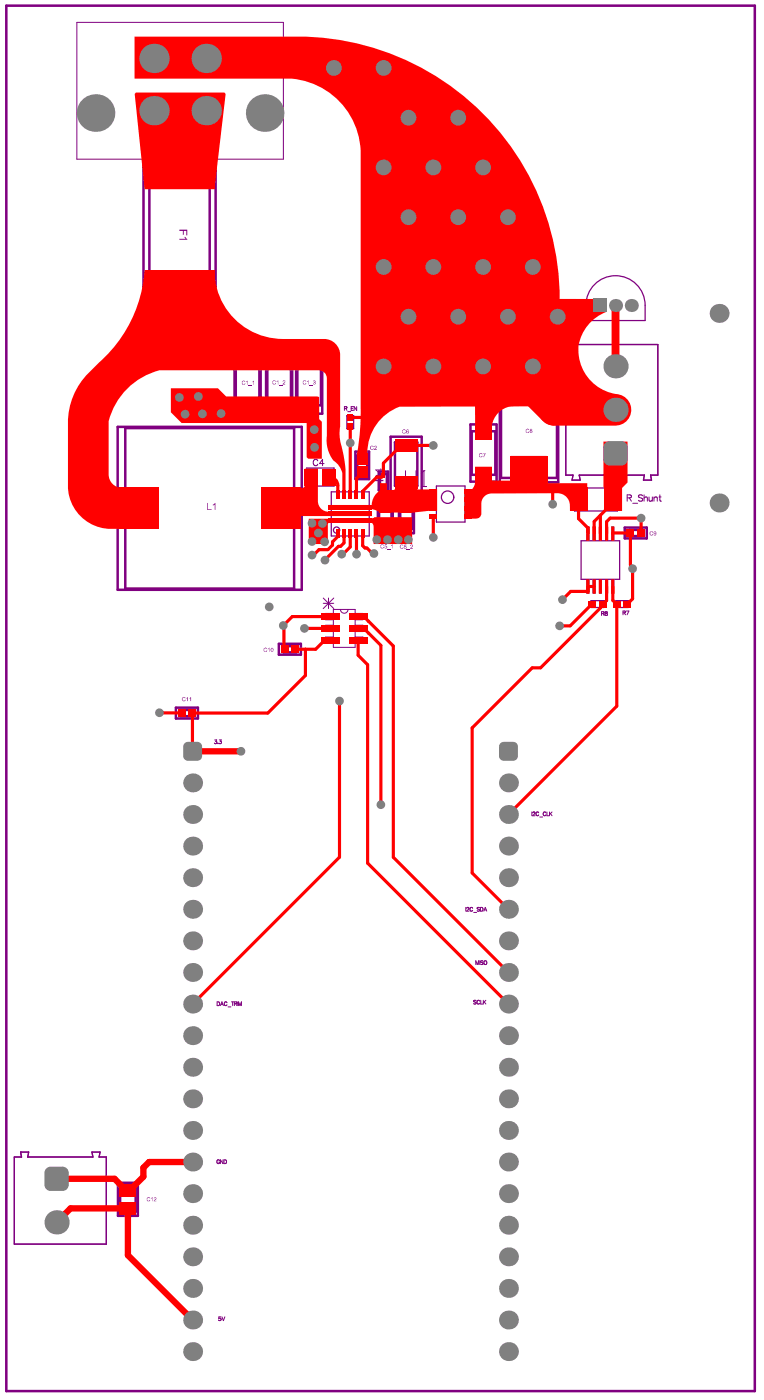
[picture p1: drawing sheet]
<svg xmlns="http://www.w3.org/2000/svg" width="204mm" height="375mm" viewBox="0 0 204 375" stroke-linecap="round" stroke-linejoin="round" font-family="sans-serif">
<path d="M1.7 1.5h200.1v370.8h-200.1z" fill="none" stroke="#800080" stroke-width=".68"/>
<g fill="none" stroke="#800080" stroke-width=".67">
<path d="M38.4 38.7h19.2v45.6h-19.2zM39.9 40.5h16.2v41.9h-16.2zM62.7 94.6h7v16.1h-7zM63 96.8h6.4v11.7h-6.4zM71.1 94.6h7v16.1h-7zM71.5 96.8h6.3v11.7h-6.3zM79.2 94.6h7v16.1h-7zM79.5 96.8h6.3v11.7h-6.3zM31.5 114.2h49.2v43.6h-49.2zM33.5 114.6h45.1v42.9h-45.1zM104.4 116.9h8.3v14.6h-8.3zM105.6 118.4h6v11.6h-6z"/>
<path d="M125.8 113.6h7v15.3h-7zM126.1 115.4h6.3v11.7h-6.3zM133.6 101.8h15.6v27.3h-15.6zM134 102.9h14.9v25h-14.9zM95 120.9h3.7v7.3h-3.7zM95.5 121.9h2.7v5.3h-2.7zM101 134.3h4v8.3h-4zM101.3 126.2h2.5v5h-2.5zM101.3 135.5h3.4v6h-3.4zM101.6 126.9h1.8v3.6h-1.8zM106.7 134.4h4v8.3h-4zM107 135.5h3.3v6h-3.3z"/>
<path d="M167 141.2h5.9v2.9h-5.9zM168.3 141.8h3.3v1.7h-3.3zM74.6 172.3h5.8v2.9h-5.8zM75.8 172.9h3.4v1.7h-3.4zM47 189.4h5.9v2.9h-5.9zM48.3 190h3.3v1.7h-3.3zM31.5 316.5h5.4v8.9h-5.4zM32.1 317.6h4.2v6.7h-4.2z"/>
</g>
<g fill="none" stroke="#800080" stroke-width=".33">
<path d="M159 76.1a7.9 7.9 0 0 1 8.6-1.7 7.9 7.9 0 0 1 4.9 7.3v4.1h-15.8a13 13 0 0 1 1-8.1zM151.3 92.2h24.6v34.9h-2l.3 1.4h-2.2l.3-1.4h-17.4l.2 1.4h-2.2l.3-1.4h-1.9zM92.7 111.2h1.9v3.5h-1.9zM82 125.3h7.3v4.8h-7.3zM88.6 131.6h10.1v11.8h-10.1zM116.7 130.1h7.6v9.6h-7.6zM153.6 130.6h11.5v6.1h-11.5zM155.4 144.7h10.3v10.3h-10.3zM158 160.7h3.5v1.9h-3.5zM164.6 160.7h3.5v1.9h-3.5zM3.8 309.6h2l-.3-1.3h2.2l-.3 1.3h17.4l-.2-1.3h2.1l-.2 1.3h1.9v23.3h-24.6z"/>
<circle cx="119.7" cy="133.1" r="1.66"/>
<circle cx="90" cy="141.9" r=".83"/>
</g>
<g fill="none" stroke="#800080" stroke-width=".27">
<path d="M20.5 6h55.3v36.6h-55.3zM108.4 126v3.5l.7 .7h1.4l.7-.7v-3.5M112.6 130.2h1.4M113.3 126h.1M113.3 126v4.2M113.3 126l-.7 .7M86.4 160l2.8 2.9M86.4 161.5h2.8M87.8 160v2.9M89.1 163.1h5.8v10.1h-5.8zM89.1 164.2h-2v1.6h2M89.1 167.3h-2v1.7h2"/>
<path d="M89.1 170.5h-2v1.7h2M89.2 160l-2.8 2.9M91 163.1a1.01 1.01 0 0 0 1 1 1.01 1.01 0 0 0 1-1M94.9 164.2h2.1v1.6h-2.1M94.9 167.3h2.1v1.7h-2.1M94.9 170.5h2.1v1.7h-2.1"/>
</g>
<circle cx="41.2" cy="15.6" r="1.27" fill="none" stroke="#800080" stroke-width="1.7"/>
<g fill="#800080">
<path d="M48 61.5h2.1v1.5h-.3v-1.2h-.7v1h-.2v-1h-.9z"/>
<path d="M48 63.9h1.6l-.3-.4 .3-.1 .5 .8h-2.1z"/>
<path d="M100.6 127.4v1h.6v-.9l-.1-.2zM100.6 127.1l.7 .1 .2 .5 .3-.5 .7-.3v.3l-.7 .4-.3 .4v.4h1v.4h-2.2v-1.2z"/>
<path d="M100.7 125.9l1 .7v-.7zM100.3 125.6h1.4v-.3h.2v.3h.6v.3h-.6v.9h-.2z"/>
</g>
<g fill="none" stroke="#800080" stroke-width=".27">
<path d="M92.1 109.3l.6-.1v-.3l-.6-.1v1M92.4 109.3l.4 .5M93 110.2h.8M93.9 109.3h.4M94.5 108.8h-.6v1h.6M95.4 108.8v1l-.7-1v1M85 123.3a.62 .62 0 0 0-.8-.4 .62 .62 0 0 0-.4 .7v.4a.62 .62 0 0 0 .4 .6 .62 .62 0 0 0 .8-.4M86.6 124.1h-1.2l.8-1.2v1.7M167.7 133.2h.9l.1-.6-1-.2v1.7M168.2 133.2l.6 .9M169.2 134.7h1.3M171.8 132.7l-.4-.3-.7 .3 .1 .4 .9 .4 .1 .4-.4 .2-.7-.2"/>
<path d="M172.2 132.4v1.7M172.2 133.3l.4-.3 .4 .1 .1 1M173.5 133l.1 1 .4 .1 .4-.3M174.4 133v1.1M174.8 133.3l.4-.3 .4 .1 .1 1M174.8 133v1.1M176.2 133h.5M176.4 132.4v1.4l.1 .2 .3 .1M160.8 164.2l.6-.1v-.3l-.6-.1v1M161.2 164.2l.3 .5M161.8 163.7v.2a.53 .53 0 0 1 .5 .7h-.5a.42 .42 0 0 1 0-.4 .42 .42 0 0 1 .5-.2v-.3zM166.6 164l.5-.1 .1-.3-.6-.1v1"/>
<path d="M166.9 164l.3 .5M167.5 163.5h.6l-.4 1M57.4 198h.5l-.2 .4a.34 .34 0 0 1 .2 .5 .34 .34 0 0 1-.6-.1M58.3 198.9h.1M58.6 198h.6l-.3 .4a.34 .34 0 0 1 .2 .5 .34 .34 0 0 1-.6-.1M142.2 217.3v1M142.9 217.3h-.3l-.1 .2M142.9 217.3l.1 .1M143 217.4v.3l-.6 .6h.7M144 217.5a.37 .37 0 0 0-.4-.2 .37 .37 0 0 0-.3 .4v.2a.37 .37 0 0 0 .3 .4 .37 .37 0 0 0 .4-.2M144.3 218.6h.8M145.9 217.5a.37 .37 0 0 0-.4-.2 .37 .37 0 0 0-.3 .4v.2a.37 .37 0 0 0 .3 .4 .37 .37 0 0 0 .4-.2"/>
<path d="M146.2 217.3v1h.6M146.9 217.3v1M147.2 217.7l.4 .6M147.6 217.3l-.7 .7M124.5 242.8v1M124.8 242.9v.2M124.9 242.9h-.1M124.9 242.9l.3-.1 .2 .3-.7 .7h.7M126.4 243.1a.37 .37 0 0 0-.5-.3 .37 .37 0 0 0-.3 .4v.2a.37 .37 0 0 0 .3 .4 .37 .37 0 0 0 .5-.2M126.7 244.2h.7M127.2 258.1v-1l.4 1 .4-1v1M128.2 243l-.2-.2-.4 .2 .6 .5-.2 .3-.4-.1"/>
<path d="M128.3 257.1v1M128.5 242.8h.3a.54 .54 0 0 1 .3 .5 .54 .54 0 0 1-.3 .5h-.3zM129.2 257.3l-.3-.2-.4 .2 .7 .5-.3 .3-.4-.1M129.4 243.8l.3-1 .4 1M129.5 243.5h.5M58 268.1h.4a.54 .54 0 0 1 .3 .5 .54 .54 0 0 1-.3 .5h-.4zM59 269.1l.3-1 .4 1M59.1 268.8h.5M60.7 268.3a.37 .37 0 0 0-.4-.2 .37 .37 0 0 0-.3 .4v.2a.37 .37 0 0 0 .3 .4 .37 .37 0 0 0 .4-.2M61 269.5h.7M61.9 268.1h.6M62.2 268.1v1"/>
<path d="M62.7 268.6l.5-.1 .1-.3-.6-.1v1M63 268.6l.3 .5M63.6 268.1v1M63.8 269.1v-1l.4 1 .4-1v1M127.3 267.8l-.2-.1-.5 .1 .7 .6-.2 .3-.5-.2M128.2 267.9a.37 .37 0 0 0-.4-.2 .37 .37 0 0 0-.3 .4v.2a.37 .37 0 0 0 .3 .4 .37 .37 0 0 0 .4-.2M128.5 267.7v1h.6M129.2 267.7v1M129.5 268.1l.4 .6M129.9 267.7l-.7 .7M58.7 310.6a.37 .37 0 0 0-.4-.2 .37 .37 0 0 0-.3 .4v.2a.36 .36 0 0 0 .3 .4 .36 .36 0 0 0 .4-.4h-.2M59.6 310.4v1l-.7-1v1"/>
<path d="M59.9 310.4h.3a.54 .54 0 0 1 .4 .5 .54 .54 0 0 1-.4 .5h-.3zM59 352.4h-.5v.4a.36 .36 0 0 1 .5 0 .36 .36 0 0 1 0 .6 .36 .36 0 0 1-.6-.2M59.3 352.4l.4 1 .4-1"/>
<circle cx="129.7" cy="257.6" r=".47"/>
</g>
<g fill="#800080">
<path d="M81.2 101.8h.4l.3 .3h-.2a.37 .37 0 0 0-.5 0 .37 .37 0 0 0 0 .5 .37 .37 0 0 0 .5 0h.2a.52 .52 0 0 1-.9 .1 .52 .52 0 0 1 .2-.8z"/>
<path d="M82.1 102l.4-.2v1.1l-.1-.9-.2 .2z"/>
<path d="M82.7 103.1h1z"/>
<path d="M83.8 101.9h.5l.1 .3-.2 .1a.34 .34 0 0 1 0 .6 .34 .34 0 0 1-.5-.3h.1a.24 .24 0 0 0 .4 .2 .24 .24 0 0 0 .1-.3 .24 .24 0 0 0-.4-.1l.3-.4-.2-.1-.2 .2z"/>
<path d="M73.1 101.8h.4l.3 .3h-.2a.37 .37 0 0 0-.5 0 .37 .37 0 0 0 0 .5 .37 .37 0 0 0 .5 0h.2a.52 .52 0 0 1-.9 .1 .52 .52 0 0 1 .2-.8z"/>
<path d="M74 102l.4-.2v1.1l-.1-.9-.2 .2z"/>
<path d="M74.6 103.1h1z"/>
<path d="M75.7 101.8a.43 .43 0 0 1 .6 .4 .43 .43 0 0 1-.5 .4l.4 .1v.2h-.6l.6-.8a.22 .22 0 0 0-.3-.2 .22 .22 0 0 0-.2 .2h-.1z"/>
<path d="M64.9 101.9h.5l.2 .3h-.2a.37 .37 0 0 0-.5-.1 .37 .37 0 0 0 0 .6 .37 .37 0 0 0 .5-.1h.2a.52 .52 0 0 1-.8 .2 .52 .52 0 0 1 .1-.8z"/>
<path d="M65.8 102.1l.4-.2v1.1l-.1-.9-.2 .2z"/>
<path d="M66.5 103.1l.9 .1z"/>
<path d="M67.5 102.1l.4-.2v1.1l-.1-.9-.3 .2z"/>
<path d="M107.7 115l.5-.1 .3 .3h-.2a.39 .39 0 0 0-.5 0 .39 .39 0 0 0-.1 .5 .39 .39 0 0 0 .5 .1l.3-.1a.54 .54 0 0 1-.8 .1 .54 .54 0 0 1 0-.8z"/>
<path d="M99.2 119.3l.6 .1 .1 .2h-.2a.38 .38 0 0 0-.6 .2 .38 .38 0 0 0 .4 .4l.2-.2 .2 .1a.53 .53 0 0 1-.9 0 .53 .53 0 0 1 .2-.8z"/>
<path d="M100.2 119.3a.43 .43 0 0 1 .5 .4 .43 .43 0 0 1-.5 .4l.5 .1v.2h-.7l.6-.7-.2-.3-.3 .2z"/>
<path d="M140.8 114.8l.4-.1 .3 .4h-.2a.39 .39 0 0 0-.5-.1 .39 .39 0 0 0-.1 .6 .39 .39 0 0 0 .6 .1l.2-.2a.54 .54 0 0 1-.8 .2 .54 .54 0 0 1 .1-.9z"/>
<path d="M128.3 121.3l.4-.1 .3 .4h-.2a.39 .39 0 0 0-.5-.1 .39 .39 0 0 0-.1 .6 .39 .39 0 0 0 .6 .1l.2-.2a.54 .54 0 0 1-.8 .2 .54 .54 0 0 1 .1-.9z"/>
<path d="M129.1 121.3h.8l-.5 1-.1-.1 .4-.8z"/>
<path d="M55.4 134.6h.2v1.7h1v.2h-1.2z"/>
<path d="M56.9 135l.7-.4v1.9h-.2v-1.5l-.4 .3z"/>
<path d="M70.7 173.4l.4-.1 .3 .4h-.1a.39 .39 0 0 0-.6-.1 .39 .39 0 0 0-.1 .5 .39 .39 0 0 0 .6 .2l.2-.2a.54 .54 0 0 1-.8 .2 .54 .54 0 0 1 .1-.9z"/>
<path d="M71.9 173.3l.1 1.1-.1-.8-.3 .1z"/>
<path d="M48.9 186.6h.6v.2a.39 .39 0 0 0-.6 0 .39 .39 0 0 0 0 .6 .39 .39 0 0 0 .6 0l.1-.1a.55 .55 0 0 1-.8 .2 .55 .55 0 0 1 .1-.9z"/>
<path d="M50.1 186.6h.1v1h-.1v-.8l-.3 .1z"/>
<path d="M50.9 186.6h.2v1h-.2v-.8l-.2 .1z"/>
<path d="M39.4 320.4h.5l.3 .3h-.2a.39 .39 0 0 0-.5-.1 .39 .39 0 0 0-.1 .6 .39 .39 0 0 0 .5 .1l.3-.2a.54 .54 0 0 1-.9 .2 .54 .54 0 0 1 .1-.9z"/>
<path d="M40.7 320.4l.1 1.1-.1-.9-.3 .2z"/>
<path d="M41.3 320.4h.1a.35 .35 0 0 1 .4 .3 .35 .35 0 0 1-.3 .4l-.2 .3 .5 .1h-.7l.6-.7a.22 .22 0 0 0-.2-.3 .22 .22 0 0 0-.2 .2h-.2z"/>
<path d="M173.9 142.2h.5l.2 .2-.2 .1a.39 .39 0 0 0-.6 .1 .39 .39 0 0 0 .3 .5l.4-.2a.45 .45 0 0 1-.6 .4 .45 .45 0 0 1-.2-.7z"/>
<path d="M102 145.7h.4l.3 .3h-.2a.37 .37 0 0 0-.5-.1 .37 .37 0 0 0 0 .6 .37 .37 0 0 0 .5-.1h.2a.52 .52 0 0 1-.9 .2 .52 .52 0 0 1 .2-.8z"/>
<path d="M102.9 145.7h.5v.1h-.4l-.1 .3a.39 .39 0 0 1 .6 .2 .39 .39 0 0 1-.2 .5 .39 .39 0 0 1-.5-.3l.1-.1a.23 .23 0 0 0 .3 .2 .23 .23 0 0 0 .2-.2 .23 .23 0 0 0-.3-.2l-.3 .1z"/>
<path d="M103.5 146.9l.9 .1z"/>
<path d="M104.5 145.9l.5-.2v1.1l-.1-.9-.3 .2z"/>
<path d="M107.1 145.8h.6v.3a.37 .37 0 0 0-.5-.1 .37 .37 0 0 0 0 .6 .37 .37 0 0 0 .5-.1h.2a.55 .55 0 0 1-.9 .2 .55 .55 0 0 1 .1-.9z"/>
<path d="M108.2 145.8h.5v.1h-.5v.3a.37 .37 0 0 1 .5 .1 .37 .37 0 0 1-.3 .5 .37 .37 0 0 1-.4-.3h.2a.25 .25 0 0 0 .3 .1 .25 .25 0 0 0 0-.4 .25 .25 0 0 0-.3 .1h-.2z"/>
<path d="M108.8 147l.8 .1z"/>
<path d="M109.9 145.8a.43 .43 0 0 1 .5 .3 .43 .43 0 0 1-.5 .5l.5 .1v.2h-.7l.6-.8-.2-.3-.4 .3z"/>
<path d="M92 139l3.2-.1 .1 .7-3.2 .2z"/>
<path d="M88 139l3.2-.1 .1 .7-3.2 .2z"/>
<path d="M96 139l3.2-.1 .1 .7-3.2 .2z"/>
<path d="M96 135.3h3.2l.1 .7-3.2 .1z"/>
<path d="M88 135.3h3.2l.1 .7-3.2 .1z"/>
<path d="M92 135.3h3.2l.1 .7-3.2 .1z"/>
<path d="M96 137.2l3.2-.1 .1 .7-3.2 .1z"/>
<path d="M88 137.2l3.2-.1 .1 .7-3.2 .1z"/>
<path d="M92 137.2l3.2-.1 .1 .7-3.2 .1z"/>
<path d="M156.8 144.5l.1 .2z"/>
<path d="M157.4 144.5h.2l-.2 .2z"/>
<path d="M157.4 140.9l.2 .2z"/>
<path d="M156.8 140.9l.1 .2z"/>
<path d="M163.4 144.5l.2 .2z"/>
<path d="M164.1 144.5h.2l-.2 .2z"/>
<path d="M164.1 140.9l.2 .2z"/>
<path d="M163.5 140.9l.1 .2z"/>
<path d="M161.8 144.5l.1 .2z"/>
<path d="M162.4 144.5h.2l-.2 .2z"/>
<path d="M162.4 140.9l.2 .2z"/>
<path d="M161.8 140.9l.1 .2z"/>
<path d="M160.1 144.5l.2 .2z"/>
<path d="M160.8 144.5h.1l-.1 .2z"/>
<path d="M160.8 140.9l.1 .2z"/>
<path d="M160.1 140.9l.2 .2z"/>
<path d="M158.4 144.5l.2 .2z"/>
<path d="M159.1 144.5h.2l-.2 .2z"/>
<path d="M159.1 140.9l.2 .2z"/>
<path d="M158.5 140.9l.1 .2z"/>
<path d="M163.4 158.7l.2 .2z"/>
<path d="M164.1 158.7h.2l-.2 .2z"/>
<path d="M164.1 155l.2 .2z"/>
<path d="M163.5 155.1l.1 .1z"/>
<path d="M161.8 158.7l.1 .2z"/>
<path d="M162.4 158.7h.2l-.2 .2z"/>
<path d="M162.4 155l.2 .2z"/>
<path d="M161.8 155.1l.1 .1z"/>
<path d="M160.1 158.7l.2 .2z"/>
<path d="M160.8 158.7h.1l-.1 .2z"/>
<path d="M160.8 155l.1 .2z"/>
<path d="M160.1 155.1l.2 .1z"/>
<path d="M158.4 158.7l.2 .2z"/>
<path d="M159.1 158.7h.2l-.2 .2z"/>
<path d="M159.1 155l.2 .2z"/>
<path d="M158.5 155.1l.1 .1z"/>
<path d="M156.8 158.7l.1 .2z"/>
<path d="M157.4 158.7h.2l-.2 .2z"/>
<path d="M157.4 155l.2 .2z"/>
<path d="M156.8 155.1l.1 .1z"/>
<path d="M108.8 115l.5 .1v.1l-.5-.1v.4a.34 .34 0 0 1 .5 0 .34 .34 0 0 1-.2 .5 .34 .34 0 0 1-.4-.3zM108.7 115.6a.25 .25 0 0 0 .5 0 .25 .25 0 0 0-.5 0z"/>
<path d="M141.9 114.9l-.1 .1a.22 .22 0 0 0 .2 .2 .22 .22 0 0 0 .2-.2zM141.7 115.6a.25 .25 0 0 0 .5 0 .25 .25 0 0 0-.5 0zM141.8 114.8h.2a.22 .22 0 0 1 .3 .2 .22 .22 0 0 1-.2 .2 .31 .31 0 0 1 .1 .5 .31 .31 0 0 1-.5 0 .31 .31 0 0 1 .2-.5h-.2z"/>
<path d="M72.6 173.5v.1a.34 .34 0 0 0-.2 .5 .34 .34 0 0 0 .6 .1v-.5zM72.5 173.4a.51 .51 0 0 1 .6 .5 .51 .51 0 0 1-.6 .5l-.1-.3z"/>
<path d="M174.9 142.5a.25 .25 0 0 0 .5 0 .25 .25 0 0 0-.5 0zM175 142.2a.55 .55 0 0 1 .5 .6 .55 .55 0 0 1-.5 .5l-.2-.2 .4 .1 .2-.4a.37 .37 0 0 1-.6-.1 .37 .37 0 0 1 .2-.5z"/>
</g>
<g fill="#800080">
<path d="M38.7 72.3h18.6v11.6h-18.6z" fill-rule="evenodd"/>
<path d="M38.7 39h18.6v11.6h-18.6z" fill-rule="evenodd"/>
<path d="M102 126.5h1v1.4h-1z" fill-rule="evenodd"/>
<path d="M102 129.5h1v1.4h-1z" fill-rule="evenodd"/>
<path d="M80 106.2h5.3v4.2h-5.3z" fill-rule="evenodd"/>
<path d="M80 94.9h5.3v4.2h-5.3z" fill-rule="evenodd"/>
<path d="M72 106.2h5.3v4.2h-5.3z" fill-rule="evenodd"/>
<path d="M72 94.9h5.3v4.2h-5.3z" fill-rule="evenodd"/>
<path d="M63.5 106.2h5.4v4.2h-5.4z" fill-rule="evenodd"/>
<path d="M63.5 94.9h5.4v4.2h-5.4z" fill-rule="evenodd"/>
<path d="M105.6 117.5h6v3.4h-6z" fill-rule="evenodd"/>
<path d="M105.6 127.5h6v3.4h-6z" fill-rule="evenodd"/>
<path d="M95.5 121.2h2.7v3.1h-2.7z" fill-rule="evenodd"/>
<path d="M95.5 124.8h2.7v3.1h-2.7z" fill-rule="evenodd"/>
<path d="M96.5 141.7h.9v2.3h-.9z" fill-rule="evenodd"/>
<path d="M136.4 122.1h10v6.6h-10z" fill-rule="evenodd"/>
<path d="M124.2 137.5h2v1.3h-2z" fill-rule="evenodd"/>
<path d="M124.2 135.3h2v1.3h-2z" fill-rule="evenodd"/>
<path d="M124.2 133.1h2v1.4h-2z" fill-rule="evenodd"/>
<path d="M124.2 131h2v1.3h-2z" fill-rule="evenodd"/>
<path d="M127 124.9h4.5v3.7h-4.5z" fill-rule="evenodd"/>
<path d="M152.3 130.6h4.7v6.1h-4.7z" fill-rule="evenodd"/>
<path d="M156.9 140.9l.7 .2v3.4l-.2 .2-.6-.2v-3.4z" fill-rule="evenodd"/>
<path d="M136.4 102.1h10v6.7h-10z" fill-rule="evenodd"/>
<path d="M127 113.9h4.5v3.7h-4.5z" fill-rule="evenodd"/>
<path d="M114.8 137.5h2v1.3h-2z" fill-rule="evenodd"/>
<path d="M114.8 135.3h2v1.3h-2z" fill-rule="evenodd"/>
<path d="M114.8 133.1h2v1.4h-2z" fill-rule="evenodd"/>
<path d="M114.8 131h2v1.3h-2z" fill-rule="evenodd"/>
<path d="M31.8 130.5h10.5v11h-10.5z" fill-rule="evenodd"/>
<path d="M69.8 130.5h10.5v11h-10.5z" fill-rule="evenodd"/>
<path d="M163.6 140.9l.7 .2v3.4l-.2 .2-.7-.2v-3.4z" fill-rule="evenodd"/>
<path d="M157.3 160.7h2v1.9h-2z" fill-rule="evenodd"/>
<path d="M166.7 160.7h2v1.9h-2z" fill-rule="evenodd"/>
<path d="M50.4 189.9h2v1.9h-2z" fill-rule="evenodd"/>
<path d="M77.9 172.8h2v1.9h-2z" fill-rule="evenodd"/>
<path d="M167.5 141.7h2.1v1.9h-2.1z" fill-rule="evenodd"/>
<path d="M32 321.7h4.4v3.3h-4.4z" fill-rule="evenodd"/>
<path d="M93.2 131h.9v2.4h-.9z" fill-rule="evenodd"/>
<path d="M92.9 113.4h1.5v1.6h-1.5z" fill-rule="evenodd"/>
<path d="M94.9 131h.8v2.4h-.8z" fill-rule="evenodd"/>
<path d="M75.1 172.8h2v1.9h-2z" fill-rule="evenodd"/>
<path d="M161.7 130.6h4.6v6.1h-4.6z" fill-rule="evenodd"/>
<path d="M47.5 189.9h2.1v1.9h-2.1z" fill-rule="evenodd"/>
<path d="M163.9 160.7h2v1.9h-2z" fill-rule="evenodd"/>
<path d="M160.2 160.7h2v1.9h-2z" fill-rule="evenodd"/>
<path d="M32 316.9h4.4v3.3h-4.4z" fill-rule="evenodd"/>
<path d="M161.9 140.9l.7 .2v3.4l-.2 .2-.6-.2v-3.4z" fill-rule="evenodd"/>
<path d="M160.3 140.9l.6 .2v3.4l-.1 .2-.7-.2v-3.4z" fill-rule="evenodd"/>
<path d="M158.6 140.9l.7 .2v3.4l-.2 .2-.7-.2v-3.4z" fill-rule="evenodd"/>
<path d="M163.6 155l.7 .2v3.5l-.2 .2-.7-.2v-3.5z" fill-rule="evenodd"/>
<path d="M161.9 155l.7 .2v3.5l-.2 .2-.6-.2v-3.5z" fill-rule="evenodd"/>
<path d="M160.3 155l.6 .2v3.5l-.1 .2-.7-.2v-3.5z" fill-rule="evenodd"/>
<path d="M158.6 155l.7 .2v3.5l-.2 .2-.7-.2v-3.5z" fill-rule="evenodd"/>
<path d="M156.9 155l.7 .2v3.5l-.2 .2-.6-.2v-3.5z" fill-rule="evenodd"/>
<path d="M170.4 141.7h2v1.9h-2z" fill-rule="evenodd"/>
<path d="M92.9 110.9h1.5v1.7h-1.5z" fill-rule="evenodd"/>
<path d="M91.6 141.7h.8v2.3h-.8z" fill-rule="evenodd"/>
<path d="M101.5 139.8h3v2.5h-3z" fill-rule="evenodd"/>
<path d="M101.5 134.7h3v2.5h-3z" fill-rule="evenodd"/>
<path d="M91.6 131h.8v2.4h-.8z" fill-rule="evenodd"/>
<path d="M89.9 141.7h.8v2.3h-.8z" fill-rule="evenodd"/>
<path d="M93.2 141.7h.9v2.3h-.9z" fill-rule="evenodd"/>
<path d="M94.9 141.7h.8v2.3h-.8z" fill-rule="evenodd"/>
<path d="M96.5 131h.9v2.4h-.9z" fill-rule="evenodd"/>
<path d="M89.9 131h.8v2.4h-.8z" fill-rule="evenodd"/>
<path d="M107.2 139.9h3v2.5h-3z" fill-rule="evenodd"/>
<path d="M107.2 134.7h3v2.5h-3z" fill-rule="evenodd"/>
<path d="M81.5 125.4h3.5v4.5h-3.5z" fill-rule="evenodd"/>
<path d="M86.3 125.4h3.5v4.5h-3.5z" fill-rule="evenodd"/>
</g>
<g fill="#f00">
<path d="M69.8 130.6l11.2-.1 .4-.2 .1-.4v-4.5h3.5v8.7a2.84 2.84 0 0 0 2.8 2.8h11.7v1.2h-19.2v3.4h-10.2l-.3-.3z"/>
<path d="M133.8 85.5a20.9 20.9 0 0 1 14.3-5.5h13.6l.4 .4v3.1a11.1 11.1 0 0 0-3.5 19.1 11.9 11.9 0 0 0 6.1 2.8l.1 .5-.2 .4-28.2 2.5a6.2 6.2 0 0 0-4.9 5.1v3.7h-4.5v-16.3a21 21 0 0 1 6.8-15.8z"/>
<path d="M82.5 138.8h17l.7-.4h10v7.2h-10.3v-4.8l-.4-.9h-11.7l-.2 .5v5.2h-5.1z"/>
<path d="M87.8 135.1h11.6a5.2 5.2 0 0 1 2.2-4v-1.8h1.8v1.8h2l.2-.3v-3.3h5.9l.1 3.5h5.3v5.6l-2 .1a65.8 65.8 0 0 1-12.3 .4 5.7 5.7 0 0 1-2.9-.8h-11.9z"/>
<path d="M127 124.9h4.5v3.7h5v-6.6h9.6l.4 .4v6.9h10.5v7.1l-.4 .3h-4.2a4 4 0 0 0-1.7-4.3l-1.5-.4-17.8 .1a2.7 2.7 0 0 0-2.7 2.7v2.6a1.34 1.34 0 0 1-1.4 1.4h-3.1v-7.3l.5-.5h1.5a3.1 3.1 0 0 0 .8-2.5z"/>
<path d="M38.7 72.3h18.6a18.3 18.3 0 0 0 18.3 18.4h11a4.3 4.3 0 0 1 4.3 4.3v19.1a11.4 11.4 0 0 0 .5 5.6l1 6v7.7h-.9v-6.8a6.8 6.8 0 0 0-2.6-3.7 8.9 8.9 0 0 1-1.5-6.3v-15.4a2.11 2.11 0 0 0-2.1-2.1h-42.7a18.3 18.3 0 0 0-13.6 14.1v13.8a3.5 3.5 0 0 0 3.6 3.5h9.2l.5 .5v10.5h-10.5a12.1 12.1 0 0 1-12.5-6.4 11.1 11.1 0 0 1-1.1-5.1v-16.8a18.7 18.7 0 0 1 5.5-13.4l2.7-2.7a36.2 36.2 0 0 0 12.3-24.8z"/>
<path d="M45.7 103.9h12.6l2.2 2.2 24.8 .1v6l.7 .7v9.9h-3.6l-.4-.5v-9.1h-33.4l-2.9-2.9z"/>
<path d="M36 9.8h43.5a70.1 70.1 0 0 1 70.1 70.3v28.6l-42.8 .1a13.2 13.2 0 0 0-8.6 12.4v3.1h-2.7v-3.1a62 62 0 0 0 .9-12.3v-68.7a20.2 20.2 0 0 0-18.4-19.2h-42z"/>
<path d="M161.3 118.2h6.5v10.9l-1.5 1.5v6.2h-4.6v-6.2l-.4-.3z"/>
<path d="M36.3 24.8h23.7l.3 .3-3 25.5h-18.6l-2.7-25.5z"/>
</g>
<g fill="none" stroke="#f00" stroke-width=".85">
<path d="M93.6 114.2v18M93.6 111.7l3.5 .2M115.8 119.2h-8.5l-4.8 4.8v3.2l-.5 .5h-1.3l-3.7 3.8v.7M88.1 127.7a2.25 2.25 0 0 1 2.2 2.2v2.3M96.8 126.3l-1.5 1.8v4.1M115.8 138.1v5.7M147.8 131.3v3.6M154.7 133.7v5.1l2.5 2.5v1.5M160.5 137.9v4.9M164 133.7v.7l-5.1 5.2v3.2M90.3 143.6l-1.4 1.4v.9l-1.2 1.2h-2.4l-1.5 1.4h-.4M92 142.9v2.4l-.9 .9h-.6l-3.6 3.7"/>
<path d="M93.6 142.9v3.5l-1.9 1.9h-.3M95.3 142.9h.1M95.3 142.9v5.4M97 142.9v3.1l.6 .6h.5l1.5 1.5h.4M157.2 158.3h-4.6l-2.2 2.2M157.2 158.3h.1M158.9 156.9h-1.7v1.4M162.2 156.9v3.8l-1 1M163.8 156.9v3.8l1.1 1v27.3l-29 29M163.8 142.6v.2M163.8 142.6h4.7v8.6l.6 .6v8.5l-1.4 1.4M163.8 142.6h.1"/>
<path d="M171.4 142.6v-3.9h-8.3l-.9 .9v3.2M171.4 142.6h.1M81.4 168.2h6.9M81.7 173.7v7.1l-10.1 10h-20.2l.1 10.3M88.3 171.3h-1.5l-2.4 2.4h-5.5M88.3 165h-10.2l-2.4 2.4 .2 .2v6l.2 .1M95.7 168.2h1.6l1.3 1.3M95.7 171.3v4.1l2.6 2.5v53.1l37.6 37.7M95.7 165h1.6l7.9 7.9v56.5l30.7 30.8M98.5 166.3h.1M98.6 169.5h.1M98.6 169.5l3.2 3.2v42.6"/>
<path d="M158.3 161.7l-5.9 5.8h-2.8M161.2 161.7l-.6 .4v.5l-16.1 16.1h-2.2l-16.1 16.1v38.8l9.7 9.7M42.6 190.7l.1 .1M42.7 190.8h5.9M90.8 187.6v41.8l-39.3 39.3"/>
</g>
<path d="M51.5 201.1h12.9M15.1 315.5h15.5l3.1 3M51.5 311h-11.6l-1.6 1.5v2.4l-3.6 3.6h-.5M15.1 327.1l3.8-3.7h15.3v12.5l17.3 17.3" fill="none" stroke="#f00" stroke-width="1.7"/>
<path d="M164.6 81.8v16.2" fill="none" stroke="#f00" stroke-width="2.1"/>
<path d="M140.2 101.7l7.9 8h16.5" fill="none" stroke="#f00" stroke-width="8.5"/>
<g fill="#808080">
<path d="M161.8 118.6l1.1-.5v1.6h-1.6z"/>
<path d="M161.3 122.9h1.6v1.7a1.62 1.62 0 0 1-1.6-1.7z"/>
<path d="M166.2 122.9h1.6a1.62 1.62 0 0 1-1.6 1.7z"/>
<path d="M166.2 118.1a1.62 1.62 0 0 1 1.6 1.6h-1.6z"/>
<path d="M137.2 202.3h1.3a1.26 1.26 0 0 1-1.3 1.3z"/>
<path d="M137.2 198.5a1.26 1.26 0 0 1 1.3 1.3h-1.3z"/>
<path d="M133.9 198.8l.8-.3v1.3h-1.3z"/>
<path d="M133.4 202.3h1.3v1.3a1.26 1.26 0 0 1-1.3-1.3z"/>
<path d="M52.8 202.3h1.2a1.26 1.26 0 0 1-1.2 1.3z"/>
<path d="M52.8 198.5a1.26 1.26 0 0 1 1.2 1.3h-1.2z"/>
<path d="M49.5 198.8l.7-.3v1.3h-1.2z"/>
<path d="M49 202.3h1.2v1.3a1.26 1.26 0 0 1-1.2-1.3z"/>
<path d="M16.8 317.1h1.6a1.62 1.62 0 0 1-1.6 1.6z"/>
<path d="M16.8 312.2a1.62 1.62 0 0 1 1.6 1.6h-1.6z"/>
<path d="M12.4 312.7l1.1-.5v1.6h-1.6z"/>
<path d="M11.9 317.1h1.6v1.6a1.62 1.62 0 0 1-1.6-1.6z"/>
<circle cx="142.5" cy="71.4" r="2.11"/>
<circle cx="149.1" cy="84.8" r="2.11"/>
<circle cx="142.5" cy="98.1" r="2.11"/>
<circle cx="129.2" cy="44.8" r="2.11"/>
<circle cx="135.8" cy="58.1" r="2.11"/>
<circle cx="129.2" cy="71.4" r="2.11"/>
<circle cx="135.8" cy="84.8" r="2.11"/>
<circle cx="129.2" cy="98.1" r="2.11"/>
<circle cx="122.5" cy="31.5" r="2.11"/>
<circle cx="115.9" cy="44.8" r="2.11"/>
<circle cx="122.5" cy="58.1" r="2.11"/>
<circle cx="115.9" cy="71.4" r="2.11"/>
<circle cx="122.5" cy="84.8" r="2.11"/>
<circle cx="115.9" cy="98.1" r="2.11"/>
<circle cx="102.6" cy="18.2" r="2.11"/>
<circle cx="109.2" cy="31.5" r="2.11"/>
<circle cx="102.6" cy="44.8" r="2.11"/>
<circle cx="109.2" cy="58.1" r="2.11"/>
<circle cx="102.6" cy="71.4" r="2.11"/>
<circle cx="109.2" cy="84.8" r="2.11"/>
<circle cx="102.6" cy="98.1" r="2.11"/>
<circle cx="89.3" cy="18.2" r="2.11"/>
<circle cx="91.4" cy="148.3" r="1.16"/>
<circle cx="95.3" cy="148.3" r="1.16"/>
<circle cx="86.9" cy="149.9" r="1.16"/>
<circle cx="86.8" cy="145" r="1.16"/>
<circle cx="100" cy="148.1" r="1.16"/>
<circle cx="83.4" cy="148.5" r="1.16"/>
<circle cx="85.1" cy="142.6" r="1.16"/>
<circle cx="147.8" cy="134.9" r="1.16"/>
<circle cx="149.6" cy="167.5" r="1.16"/>
<circle cx="169.1" cy="152.2" r="1.16"/>
<circle cx="64.4" cy="201.1" r="1.16"/>
<circle cx="171.4" cy="138.7" r="1.16"/>
<circle cx="150.4" cy="160.5" r="1.16"/>
<circle cx="90.8" cy="187.6" r="1.16"/>
<circle cx="93.6" cy="118.5" r="1.16"/>
<circle cx="42.6" cy="190.7" r="1.16"/>
<circle cx="101.8" cy="215.3" r="1.16"/>
<circle cx="81.4" cy="168.2" r="1.16"/>
<circle cx="75.7" cy="167.4" r="1.16"/>
<circle cx="72" cy="162.4" r="1.16"/>
<circle cx="84.1" cy="119.7" r="1.16"/>
<circle cx="84" cy="115" r="1.16"/>
<circle cx="59.1" cy="110.7" r="1.16"/>
<circle cx="54.1" cy="110.8" r="1.16"/>
<circle cx="49.5" cy="110.8" r="1.16"/>
<circle cx="53" cy="106.1" r="1.16"/>
<circle cx="48" cy="106.4" r="1.16"/>
<circle cx="115.8" cy="143.8" r="1.16"/>
<circle cx="115.8" cy="119.2" r="1.16"/>
<circle cx="103.6" cy="144.4" r="1.16"/>
<circle cx="109.2" cy="144.4" r="1.16"/>
<circle cx="106.5" cy="144.4" r="1.16"/>
<circle cx="100.7" cy="144.4" r="1.16"/>
<circle cx="86.2" cy="140.1" r="1.16"/>
<circle cx="83.4" cy="144.9" r="1.16"/>
<circle cx="83.4" cy="140" r="1.16"/>
<circle cx="25.6" cy="30.3" r="5"/>
<circle cx="41.2" cy="15.6" r="3.9"/>
<circle cx="55.1" cy="15.6" r="3.9"/>
<circle cx="70.8" cy="30.3" r="5"/>
<circle cx="41.2" cy="29.6" r="3.9"/>
<circle cx="55.1" cy="29.6" r="3.9"/>
<circle cx="192.3" cy="83.9" r="2.54"/>
<circle cx="168.8" cy="81.8" r="1.75"/>
<circle cx="164.6" cy="81.8" r="1.75"/>
<circle cx="164.6" cy="109.7" r="3.2"/>
<circle cx="164.6" cy="98" r="3.2"/>
<circle cx="135.9" cy="260.2" r="2.53"/>
<circle cx="135.9" cy="319.4" r="2.53"/>
<circle cx="135.9" cy="311" r="2.53"/>
<circle cx="135.9" cy="302.5" r="2.53"/>
<circle cx="135.9" cy="294.1" r="2.53"/>
<circle cx="135.9" cy="285.6" r="2.53"/>
<circle cx="135.9" cy="277.1" r="2.53"/>
<circle cx="135.9" cy="268.7" r="2.53"/>
<circle cx="135.9" cy="361.7" r="2.53"/>
<circle cx="135.9" cy="353.2" r="2.53"/>
<circle cx="135.9" cy="344.8" r="2.53"/>
<circle cx="135.9" cy="336.3" r="2.53"/>
<circle cx="135.9" cy="327.9" r="2.53"/>
<circle cx="135.9" cy="251.8" r="2.53"/>
<circle cx="135.9" cy="243.3" r="2.53"/>
<circle cx="135.9" cy="234.9" r="2.53"/>
<circle cx="135.9" cy="226.4" r="2.53"/>
<circle cx="135.9" cy="218" r="2.53"/>
<circle cx="135.9" cy="209.5" r="2.53"/>
<circle cx="51.5" cy="251.8" r="2.53"/>
<circle cx="51.5" cy="234.9" r="2.53"/>
<circle cx="51.5" cy="226.4" r="2.53"/>
<circle cx="51.5" cy="277.1" r="2.53"/>
<circle cx="51.5" cy="302.5" r="2.53"/>
<circle cx="51.5" cy="285.6" r="2.53"/>
<circle cx="51.5" cy="268.7" r="2.53"/>
<circle cx="51.5" cy="260.2" r="2.53"/>
<circle cx="51.5" cy="243.3" r="2.53"/>
<circle cx="51.5" cy="209.5" r="2.53"/>
<circle cx="51.5" cy="218" r="2.53"/>
<circle cx="51.5" cy="294.1" r="2.53"/>
<circle cx="192.3" cy="134.6" r="2.54"/>
<circle cx="51.5" cy="361.7" r="2.53"/>
<circle cx="15.1" cy="327.1" r="3.2"/>
<circle cx="51.5" cy="353.2" r="2.53"/>
<circle cx="51.5" cy="344.8" r="2.53"/>
<circle cx="51.5" cy="319.4" r="2.53"/>
<circle cx="51.5" cy="311" r="2.53"/>
<circle cx="51.5" cy="336.3" r="2.53"/>
<circle cx="51.5" cy="327.9" r="2.53"/>
</g>
<g fill="#808080">
<path d="M158.6 80h3.5v3.5h-3.5z" fill-rule="evenodd"/>
<path d="M162.9 118.1h3.3l1.6 1.6v3.2l-1.6 1.7h-3.3l-1.6-1.7v-3.2z" fill-rule="evenodd"/>
<path d="M134.7 198.5h2.5l1.3 1.3v2.5l-1.3 1.3h-2.5l-1.3-1.3v-2.5z" fill-rule="evenodd"/>
<path d="M50.2 198.5h2.6l1.2 1.3v2.5l-1.2 1.3h-2.6l-1.2-1.3v-2.5z" fill-rule="evenodd"/>
<path d="M13.5 312.2h3.3l1.6 1.6v3.3l-1.6 1.6h-3.3l-1.6-1.6v-3.3z" fill-rule="evenodd"/>
</g>
<g fill="#f00">
<path d="M38.7 72.3h18.6v11.6h-18.6z" fill-rule="evenodd"/>
<path d="M38.7 39h18.6v11.6h-18.6z" fill-rule="evenodd"/>
<path d="M102 126.5h1v1.4h-1z" fill-rule="evenodd"/>
<path d="M102 129.5h1v1.4h-1z" fill-rule="evenodd"/>
<path d="M80 106.2h5.3v4.2h-5.3z" fill-rule="evenodd"/>
<path d="M80 94.9h5.3v4.2h-5.3z" fill-rule="evenodd"/>
<path d="M72 106.2h5.3v4.2h-5.3z" fill-rule="evenodd"/>
<path d="M72 94.9h5.3v4.2h-5.3z" fill-rule="evenodd"/>
<path d="M63.5 106.2h5.4v4.2h-5.4z" fill-rule="evenodd"/>
<path d="M63.5 94.9h5.4v4.2h-5.4z" fill-rule="evenodd"/>
<path d="M105.6 117.5h6v3.4h-6z" fill-rule="evenodd"/>
<path d="M105.6 127.5h6v3.4h-6z" fill-rule="evenodd"/>
<path d="M95.5 121.2h2.7v3.1h-2.7z" fill-rule="evenodd"/>
<path d="M95.5 124.8h2.7v3.1h-2.7z" fill-rule="evenodd"/>
<path d="M96.5 141.7h.9v2.3h-.9z" fill-rule="evenodd"/>
<path d="M136.4 122.1h10v6.6h-10z" fill-rule="evenodd"/>
<path d="M124.2 137.5h2v1.3h-2z" fill-rule="evenodd"/>
<path d="M124.2 135.3h2v1.3h-2z" fill-rule="evenodd"/>
<path d="M124.2 133.1h2v1.4h-2z" fill-rule="evenodd"/>
<path d="M124.2 131h2v1.3h-2z" fill-rule="evenodd"/>
<path d="M127 124.9h4.5v3.7h-4.5z" fill-rule="evenodd"/>
<path d="M152.3 130.6h4.7v6.1h-4.7z" fill-rule="evenodd"/>
<path d="M156.9 140.9l.7 .2v3.4l-.2 .2-.6-.2v-3.4z" fill-rule="evenodd"/>
<path d="M136.4 102.1h10v6.7h-10z" fill-rule="evenodd"/>
<path d="M127 113.9h4.5v3.7h-4.5z" fill-rule="evenodd"/>
<path d="M114.8 137.5h2v1.3h-2z" fill-rule="evenodd"/>
<path d="M114.8 135.3h2v1.3h-2z" fill-rule="evenodd"/>
<path d="M114.8 133.1h2v1.4h-2z" fill-rule="evenodd"/>
<path d="M114.8 131h2v1.3h-2z" fill-rule="evenodd"/>
<path d="M31.8 130.5h10.5v11h-10.5z" fill-rule="evenodd"/>
<path d="M69.8 130.5h10.5v11h-10.5z" fill-rule="evenodd"/>
<path d="M163.6 140.9l.7 .2v3.4l-.2 .2-.7-.2v-3.4z" fill-rule="evenodd"/>
<path d="M85.9 170.4h4.9v1.9h-4.9z" fill-rule="evenodd"/>
<path d="M157.3 160.7h2v1.9h-2z" fill-rule="evenodd"/>
<path d="M166.7 160.7h2v1.9h-2z" fill-rule="evenodd"/>
<path d="M50.4 189.9h2v1.9h-2z" fill-rule="evenodd"/>
<path d="M77.9 172.8h2v1.9h-2z" fill-rule="evenodd"/>
<path d="M167.5 141.7h2.1v1.9h-2.1z" fill-rule="evenodd"/>
<path d="M32 321.7h4.4v3.3h-4.4z" fill-rule="evenodd"/>
<path d="M93.2 131h.9v2.4h-.9z" fill-rule="evenodd"/>
<path d="M92.9 113.4h1.5v1.6h-1.5z" fill-rule="evenodd"/>
<path d="M94.9 131h.8v2.4h-.8z" fill-rule="evenodd"/>
<path d="M75.1 172.8h2v1.9h-2z" fill-rule="evenodd"/>
<path d="M161.7 130.6h4.6v6.1h-4.6z" fill-rule="evenodd"/>
<path d="M47.5 189.9h2.1v1.9h-2.1z" fill-rule="evenodd"/>
<path d="M163.9 160.7h2v1.9h-2z" fill-rule="evenodd"/>
<path d="M85.9 164.1h4.9v1.8h-4.9z" fill-rule="evenodd"/>
<path d="M85.9 167.2h4.9v1.9h-4.9z" fill-rule="evenodd"/>
<path d="M93.3 170.4h4.9v1.9h-4.9z" fill-rule="evenodd"/>
<path d="M93.3 167.2h4.9v1.9h-4.9z" fill-rule="evenodd"/>
<path d="M93.3 164.1h4.9v1.8h-4.9z" fill-rule="evenodd"/>
<path d="M160.2 160.7h2v1.9h-2z" fill-rule="evenodd"/>
<path d="M32 316.9h4.4v3.3h-4.4z" fill-rule="evenodd"/>
<path d="M161.9 140.9l.7 .2v3.4l-.2 .2-.6-.2v-3.4z" fill-rule="evenodd"/>
<path d="M160.3 140.9l.6 .2v3.4l-.1 .2-.7-.2v-3.4z" fill-rule="evenodd"/>
<path d="M158.6 140.9l.7 .2v3.4l-.2 .2-.7-.2v-3.4z" fill-rule="evenodd"/>
<path d="M163.6 155l.7 .2v3.5l-.2 .2-.7-.2v-3.5z" fill-rule="evenodd"/>
<path d="M161.9 155l.7 .2v3.5l-.2 .2-.6-.2v-3.5z" fill-rule="evenodd"/>
<path d="M160.3 155l.6 .2v3.5l-.1 .2-.7-.2v-3.5z" fill-rule="evenodd"/>
<path d="M158.6 155l.7 .2v3.5l-.2 .2-.7-.2v-3.5z" fill-rule="evenodd"/>
<path d="M156.9 155l.7 .2v3.5l-.2 .2-.6-.2v-3.5z" fill-rule="evenodd"/>
<path d="M170.4 141.7h2v1.9h-2z" fill-rule="evenodd"/>
<path d="M92.9 110.9h1.5v1.7h-1.5z" fill-rule="evenodd"/>
<path d="M91.6 141.7h.8v2.3h-.8z" fill-rule="evenodd"/>
<path d="M101.5 139.8h3v2.5h-3z" fill-rule="evenodd"/>
<path d="M101.5 134.7h3v2.5h-3z" fill-rule="evenodd"/>
<path d="M87.8 138.8h11.7v1.1h-11.7z" fill-rule="evenodd"/>
<path d="M91.6 131h.8v2.4h-.8z" fill-rule="evenodd"/>
<path d="M89.9 141.7h.8v2.3h-.8z" fill-rule="evenodd"/>
<path d="M93.2 141.7h.9v2.3h-.9z" fill-rule="evenodd"/>
<path d="M94.9 141.7h.8v2.3h-.8z" fill-rule="evenodd"/>
<path d="M87.8 135.1h11.7v1.2h-11.7z" fill-rule="evenodd"/>
<path d="M96.5 131h.9v2.4h-.9z" fill-rule="evenodd"/>
<path d="M89.9 131h.8v2.4h-.8z" fill-rule="evenodd"/>
<path d="M87.8 136.9h11.7v1.2h-11.7z" fill-rule="evenodd"/>
<path d="M107.2 139.9h3v2.5h-3z" fill-rule="evenodd"/>
<path d="M107.2 134.7h3v2.5h-3z" fill-rule="evenodd"/>
<path d="M81.5 125.4h3.5v4.5h-3.5z" fill-rule="evenodd"/>
<path d="M86.3 125.4h3.5v4.5h-3.5z" fill-rule="evenodd"/>
</g>
<g fill="#f00">
<path d="M156.8 144.5l.1 .2z"/>
<path d="M157.4 144.5h.2l-.2 .2z"/>
<path d="M157.4 140.9l.2 .2z"/>
<path d="M156.8 140.9l.1 .2z"/>
<path d="M163.4 144.5l.2 .2z"/>
<path d="M164.1 144.5h.2l-.2 .2z"/>
<path d="M164.1 140.9l.2 .2z"/>
<path d="M163.5 140.9l.1 .2z"/>
<path d="M161.8 144.5l.1 .2z"/>
<path d="M162.4 144.5h.2l-.2 .2z"/>
<path d="M162.4 140.9l.2 .2z"/>
<path d="M161.8 140.9l.1 .2z"/>
<path d="M160.1 144.5l.2 .2z"/>
<path d="M160.8 144.5h.1l-.1 .2z"/>
<path d="M160.8 140.9l.1 .2z"/>
<path d="M160.1 140.9l.2 .2z"/>
<path d="M158.4 144.5l.2 .2z"/>
<path d="M159.1 144.5h.2l-.2 .2z"/>
<path d="M159.1 140.9l.2 .2z"/>
<path d="M158.5 140.9l.1 .2z"/>
<path d="M163.4 158.7l.2 .2z"/>
<path d="M164.1 158.7h.2l-.2 .2z"/>
<path d="M164.1 155l.2 .2z"/>
<path d="M163.5 155.1l.1 .1z"/>
<path d="M161.8 158.7l.1 .2z"/>
<path d="M162.4 158.7h.2l-.2 .2z"/>
<path d="M162.4 155l.2 .2z"/>
<path d="M161.8 155.1l.1 .1z"/>
<path d="M160.1 158.7l.2 .2z"/>
<path d="M160.8 158.7h.1l-.1 .2z"/>
<path d="M160.8 155l.1 .2z"/>
<path d="M160.1 155.1l.2 .1z"/>
<path d="M158.4 158.7l.2 .2z"/>
<path d="M159.1 158.7h.2l-.2 .2z"/>
<path d="M159.1 155l.2 .2z"/>
<path d="M158.5 155.1l.1 .1z"/>
<path d="M156.8 158.7l.1 .2z"/>
<path d="M157.4 158.7h.2l-.2 .2z"/>
<path d="M157.4 155l.2 .2z"/>
<path d="M156.8 155.1l.1 .1z"/>
</g>
</svg>
